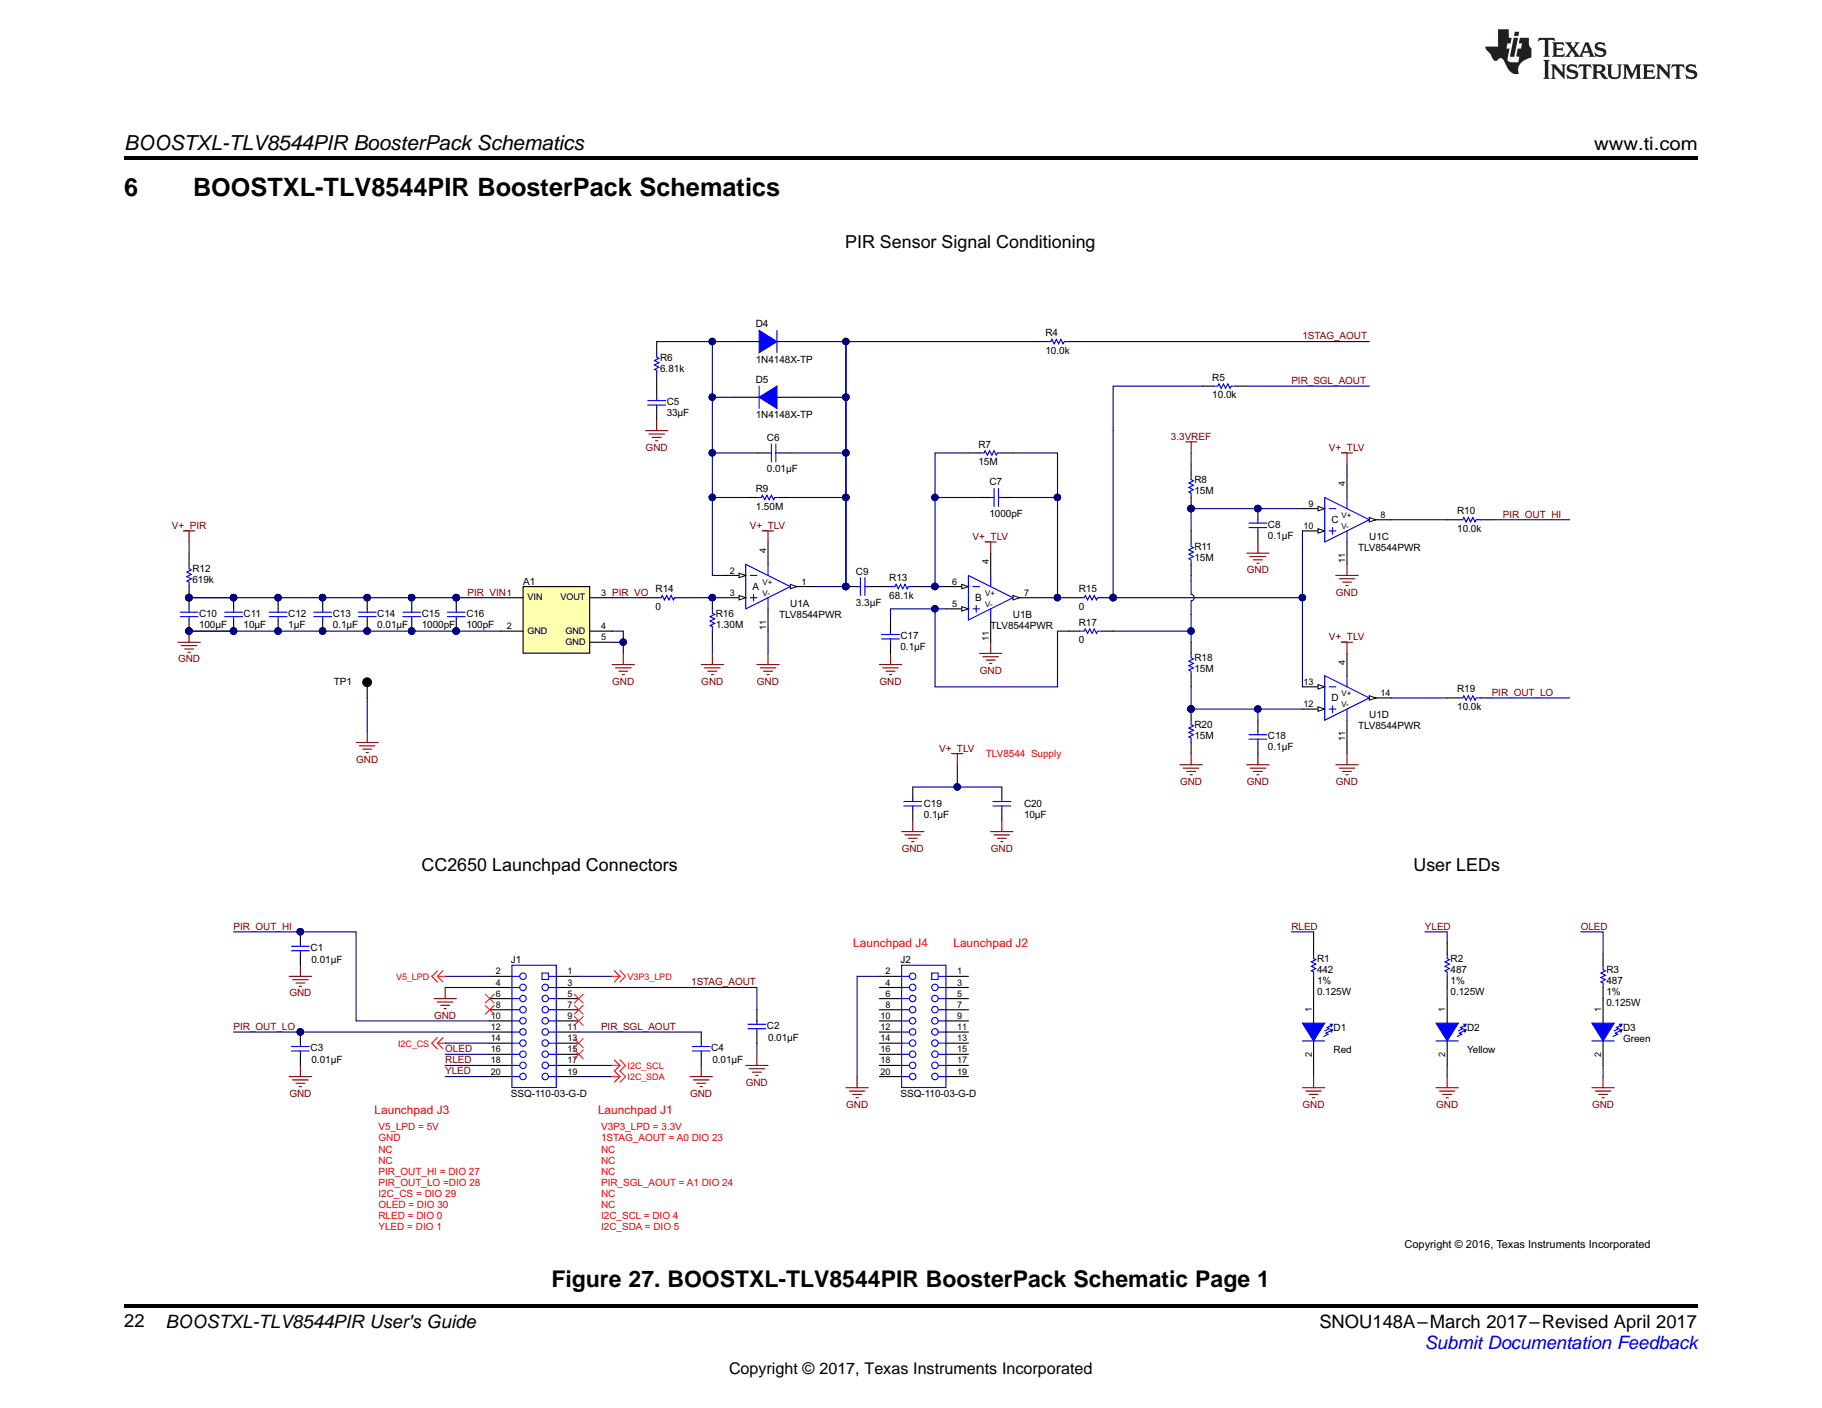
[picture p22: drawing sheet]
<svg xmlns="http://www.w3.org/2000/svg" width="279mm" height="216mm" viewBox="0 0 279 216" stroke-linecap="round" stroke-linejoin="round" font-family="sans-serif">
<defs><g id="words">
<g font-size="3.9">
<text x="19" y="30">6</text>
<text x="29.6" y="30">BOOSTXL-TLV8544PIR BoosterPack Schematics</text>
</g>
<text font-size="3.5" x="84.6" y="197.3">Figure 27. BOOSTXL-TLV8544PIR BoosterPack Schematic Page 1</text>
<text font-size="3.2" x="19" y="23">BOOSTXL-TLV8544PIR BoosterPack Schematics</text>
<g font-size="2.8">
<text x="244.5" y="23">www.ti.com</text>
<text x="19" y="203.5">22</text>
<text x="25.4" y="203.6">BOOSTXL-TLV8544PIR User's Guide</text>
<text x="202.3" y="203.6">SNOU148A–March 2017–Revised April 2017</text>
</g>
<text font-size="2.8" fill="#00f" x="218.5" y="206.9">Submit Documentation Feedback</text>
<g font-size="2.7">
<text x="129.6" y="38">PIR Sensor Signal Conditioning</text>
<text x="64.6" y="133.6">CC2650 Launchpad Connectors</text>
<text x="216.7" y="133.6">User LEDs</text>
</g>
<text font-size="2.5" x="111.8" y="210.7">Copyright © 2017, Texas Instruments Incorporated</text>
<g font-size="1.8" fill="#f00">
<text x="130.9" y="145.2">Launchpad J4</text>
<text x="146.2" y="145.2">Launchpad J2</text>
<text x="57.4" y="170.9">Launchpad J3</text>
<text x="91.7" y="170.9">Launchpad J1</text>
</g>
<text font-size="1.7" x="215.4" y="191.3">Copyright © 2016, Texas Instruments Incorporated</text>
<g font-size="1.5">
<text x="115.9" y="50.2">D4</text>
<text x="160.3" y="51.6">R4</text>
<text x="101.2" y="57">6.81k</text>
<text x="101.2" y="55.3">R6</text>
<text x="115.9" y="58.7">D5</text>
<text x="115.9" y="55.6">1N4148X-TP</text>
<text x="160.3" y="54.3">10.0k</text>
<text x="185.9" y="58.4">R5</text>
<text x="102.2" y="63.8">33µF</text>
<text x="102.2" y="62.1">C5</text>
<text x="115.9" y="64.2">1N4148X-TP</text>
<text x="185.9" y="61.1">10.0k</text>
<text x="117.6" y="67.6">C6</text>
<text x="150" y="68.6">R7</text>
<text x="150" y="71.3">15M</text>
<text x="115.9" y="75.5">R9</text>
<text x="117.6" y="72.4">0.01µF</text>
<text x="151.7" y="74.4">C7</text>
<text x="183.2" y="75.8">15M</text>
<text x="183.2" y="74.1">R8</text>
<text x="115.9" y="78.2">1.50M</text>
<text x="151.7" y="79.2">1000pF</text>
<text x="194.4" y="82.6">0.1µF</text>
<text x="194.4" y="80.9">C8</text>
<text x="204.2" y="80.2">C</text>
<text x="210" y="82.8">U1C</text>
<text x="223.5" y="81.6">10.0k</text>
<text x="223.5" y="78.9">R10</text>
<text x="29.5" y="89.5">619k</text>
<text x="29.5" y="87.8">R12</text>
<text x="80.2" y="89.6">A1</text>
<text x="131.3" y="88.1">C9</text>
<text x="136.4" y="89.1">R13</text>
<text x="183.2" y="86">15M</text>
<text x="183.2" y="84.3">R11</text>
<text x="208.3" y="84.5">TLV8544PWR</text>
<text x="30.5" y="94.6">C10</text>
<text x="37.3" y="94.6">C11</text>
<text x="44.2" y="94.6">C12</text>
<text x="51" y="94.6">C13</text>
<text x="57.9" y="94.6">C14</text>
<text x="64.7" y="94.6">C15</text>
<text x="71.5" y="94.6">C16</text>
<text x="100.5" y="93.5">0</text>
<text x="100.5" y="90.8">R14</text>
<text x="109.8" y="94.6">R16</text>
<text x="115.4" y="90.5">A</text>
<text x="119.5" y="94.8">TLV8544PWR</text>
<text x="121.2" y="93">U1A</text>
<text x="131.3" y="92.9">3.3µF</text>
<text x="136.4" y="91.8">68.1k</text>
<text x="149.5" y="92.2">B</text>
<text x="155.3" y="94.8">U1B</text>
<text x="165.4" y="95.9">R17</text>
<text x="165.4" y="93.5">0</text>
<text x="165.4" y="90.8">R15</text>
<text x="30.5" y="96.3">100µF</text>
<text x="37.3" y="96.3">10µF</text>
<text x="44.2" y="96.3">1µF</text>
<text x="51" y="96.3">0.1µF</text>
<text x="57.9" y="96.3">0.01µF</text>
<text x="64.7" y="96.3">1000pF</text>
<text x="71.5" y="96.3">100pF</text>
<text x="109.8" y="96.3">1.30M</text>
<text x="138.1" y="99.7">0.1µF</text>
<text x="138.1" y="98">C17</text>
<text x="151.9" y="96.5">TLV8544PWR</text>
<text x="165.4" y="98.7">0</text>
<text x="183.2" y="101.4">R18</text>
<text x="51.2" y="105">TP1</text>
<text x="183.2" y="103.1">15M</text>
<text x="204.2" y="107.5">D</text>
<text x="223.5" y="106.2">R19</text>
<text x="183.2" y="113.4">15M</text>
<text x="183.2" y="111.7">R20</text>
<text x="194.4" y="113.4">C18</text>
<text x="208.3" y="111.8">TLV8544PWR</text>
<text x="210" y="110.1">U1D</text>
<text x="223.5" y="108.9">10.0k</text>
<text x="194.4" y="115.1">0.1µF</text>
<text x="141.7" y="125.5">0.1µF</text>
<text x="141.7" y="123.8">C19</text>
<text x="157" y="125.5">10µF</text>
<text x="157" y="123.8">C20</text>
<text x="47.6" y="145.8">C1</text>
<text x="47.8" y="147.7">0.01µF</text>
<text x="78.3" y="147.7">J1</text>
<text x="138.1" y="147.7">J2</text>
<text x="202" y="147.5">R1</text>
<text x="202" y="149.2">442</text>
<text x="222.4" y="147.5">R2</text>
<text x="222.4" y="149.2">487</text>
<text x="246.3" y="149.2">R3</text>
<text x="202" y="150.9">1%</text>
<text x="202" y="152.6">0.125W</text>
<text x="222.4" y="150.9">1%</text>
<text x="222.4" y="152.6">0.125W</text>
<text x="246.3" y="150.9">487</text>
<text x="246.3" y="152.6">1%</text>
<text x="246.3" y="154.3">0.125W</text>
<text x="47.6" y="161.2">C3</text>
<text x="109.1" y="161.2">C4</text>
<text x="117.6" y="157.7">C2</text>
<text x="117.8" y="159.6">0.01µF</text>
<text x="204.5" y="158.1">D1</text>
<text x="204.5" y="161.5">Red</text>
<text x="225" y="161.5">Yellow</text>
<text x="225" y="158.1">D2</text>
<text x="248.9" y="159.8">Green</text>
<text x="248.9" y="158.1">D3</text>
<text x="47.8" y="163">0.01µF</text>
<text x="109.2" y="163">0.01µF</text>
<text x="78.3" y="168.2">SSQ-110-03-G-D</text>
<text x="138.1" y="168.2">SSQ-110-03-G-D</text>
</g>
<g font-size="1.5" fill="#800000">
<text x="199.7" y="52">1STAG_AOUT</text>
<text x="198" y="58.9">PIR_SGL_AOUT</text>
<text x="99" y="69.1">GND</text>
<text x="179.6" y="67.4">3.3VREF</text>
<text x="203.8" y="69.1">V+_TLV</text>
<text x="26.4" y="81.1">V+_PIR</text>
<text x="115" y="81.1">V+_TLV</text>
<text x="149.1" y="82.8">V+_TLV</text>
<text x="230.5" y="79.4">PIR_OUT_HI</text>
<text x="191.2" y="87.9">GND</text>
<text x="71.7" y="91.3">PIR_VIN1</text>
<text x="204.9" y="91.3">GND</text>
<text x="27.3" y="101.6">GND</text>
<text x="203.8" y="98.2">V+_TLV</text>
<text x="93.9" y="105">GND</text>
<text x="107.5" y="105">GND</text>
<text x="116.1" y="105">GND</text>
<text x="134.9" y="105">GND</text>
<text x="150.2" y="103.3">GND</text>
<text x="228.7" y="106.7">PIR_OUT_LO</text>
<text x="54.6" y="116.9">GND</text>
<text x="144" y="115.2">V+_TLV</text>
<text x="181" y="120.4">GND</text>
<text x="191.2" y="120.4">GND</text>
<text x="204.9" y="120.4">GND</text>
<text x="138.3" y="130.6">GND</text>
<text x="151.9" y="130.6">GND</text>
<text x="35.8" y="142.6">PIR_OUT_HI</text>
<text x="198" y="142.6">RLED</text>
<text x="218.5" y="142.6">YLED</text>
<text x="242.4" y="142.6">OLED</text>
<text x="44.4" y="152.8">GND</text>
<text x="106" y="151.1">1STAG_AOUT</text>
<text x="35.8" y="157.9">PIR_OUT_LO</text>
<text x="66.6" y="156.2">GND</text>
<text x="68.3" y="161.3">OLED</text>
<text x="92.2" y="157.9">PIR_SGL_AOUT</text>
<text x="68.3" y="163">RLED</text>
<text x="68.3" y="164.7">YLED</text>
<text x="114.4" y="166.5">GND</text>
<text x="44.4" y="168.2">GND</text>
<text x="105.8" y="168.2">GND</text>
<text x="129.8" y="169.9">GND</text>
<text x="199.7" y="169.9">GND</text>
<text x="220.2" y="169.9">GND</text>
<text x="244.1" y="169.9">GND</text>
</g>
<g font-size="1.5" fill="#f00">
<text x="151.2" y="116.1">TLV8544 Supply</text>
<text x="58" y="173.3">V5_LPD = 5V</text>
<text x="92.2" y="173.3">V3P3_LPD = 3.3V</text>
<text x="58" y="175">GND</text>
<text x="58" y="176.7">NC</text>
<text x="58" y="178.4">NC</text>
<text x="92.2" y="175">1STAG_AOUT = A0 DIO 23</text>
<text x="92.2" y="176.7">NC</text>
<text x="92.2" y="178.4">NC</text>
<text x="58" y="180.1">PIR_OUT_HI = DIO 27</text>
<text x="58" y="181.8">PIR_OUT_LO =DIO 28</text>
<text x="58" y="183.6">I2C_CS = DIO 29</text>
<text x="58" y="185.3">OLED = DIO 30</text>
<text x="92.2" y="180.1">NC</text>
<text x="92.2" y="181.8">PIR_SGL_AOUT = A1 DIO 24</text>
<text x="92.2" y="183.6">NC</text>
<text x="92.2" y="185.3">NC</text>
<text x="58" y="187">RLED = DIO 0</text>
<text x="58" y="188.7">YLED = DIO 1</text>
<text x="92.2" y="187">I2C_SCL = DIO 4</text>
<text x="92.2" y="188.7">I2C_SDA = DIO 5</text>
</g>
<g font-size="1.4">
<text x="200.7" y="77.7">9</text>
<text x="206.3" y="74.6" transform="rotate(-90 206.3 74.6)">4</text>
<text x="199.9" y="81.1">10</text>
<text x="211.7" y="79.4">8</text>
<text x="111.9" y="88">2</text>
<text x="117.5" y="84.8" transform="rotate(-90 117.5 84.8)">4</text>
<text x="122.9" y="89.7">1</text>
<text x="146" y="89.7">6</text>
<text x="151.6" y="86.5" transform="rotate(-90 151.6 86.5)">4</text>
<text x="206.3" y="86.4" transform="rotate(-90 206.3 86.4)">11</text>
<text x="80.9" y="92">VIN</text>
<text x="85.9" y="92">VOUT</text>
<text x="92.2" y="91.4">3 PIR_VO</text>
<text x="111.9" y="91.4">3</text>
<text x="146" y="93.1">5</text>
<text x="157" y="91.4">7</text>
<text x="77.7" y="96.5">2</text>
<text x="80.9" y="97.2">GND</text>
<text x="86.7" y="97.2">GND</text>
<text x="86.7" y="98.9">GND</text>
<text x="92.2" y="96.5">4</text>
<text x="92.2" y="98.2">5</text>
<text x="117.5" y="96.6" transform="rotate(-90 117.5 96.6)">11</text>
<text x="151.6" y="98.3" transform="rotate(-90 151.6 98.3)">11</text>
<text x="206.3" y="101.9" transform="rotate(-90 206.3 101.9)">4</text>
<text x="199.9" y="105">13</text>
<text x="211.7" y="106.7">14</text>
<text x="199.9" y="108.4">12</text>
<text x="206.3" y="113.7" transform="rotate(-90 206.3 113.7)">11</text>
<text x="76" y="149.4">2</text>
<text x="87" y="149.4">1</text>
<text x="135.8" y="149.4">2</text>
<text x="146.8" y="149.4">1</text>
<text x="76" y="152.8">6</text>
<text x="76" y="151.1">4</text>
<text x="76" y="154.5">8</text>
<text x="87" y="151.1">3</text>
<text x="87" y="152.8">5</text>
<text x="87" y="154.5">7</text>
<text x="135.8" y="152.8">6</text>
<text x="135.8" y="151.1">4</text>
<text x="135.8" y="154.5">8</text>
<text x="146.8" y="151.1">3</text>
<text x="146.8" y="152.8">5</text>
<text x="146.8" y="154.5">7</text>
<text x="201.2" y="155.2" transform="rotate(-90 201.2 155.2)">1</text>
<text x="221.6" y="155.2" transform="rotate(-90 221.6 155.2)">1</text>
<text x="245.5" y="155.2" transform="rotate(-90 245.5 155.2)">1</text>
<text x="75.3" y="156.2">10</text>
<text x="75.3" y="157.9">12</text>
<text x="75.3" y="159.7">14</text>
<text x="75.3" y="161.4">16</text>
<text x="87" y="156.2">9</text>
<text x="87" y="157.9">11</text>
<text x="87" y="159.7">13</text>
<text x="87" y="161.4">15</text>
<text x="135" y="156.2">10</text>
<text x="135" y="157.9">12</text>
<text x="135" y="159.7">14</text>
<text x="135" y="161.4">16</text>
<text x="146.8" y="156.2">9</text>
<text x="146.8" y="157.9">11</text>
<text x="146.8" y="159.7">13</text>
<text x="146.8" y="161.4">15</text>
<text x="75.3" y="163.1">18</text>
<text x="75.3" y="164.8">20</text>
<text x="87" y="163.1">17</text>
<text x="87" y="164.8">19</text>
<text x="135" y="163.1">18</text>
<text x="135" y="164.8">20</text>
<text x="146.8" y="163.1">17</text>
<text x="146.8" y="164.8">19</text>
<text x="201.2" y="162.1" transform="rotate(-90 201.2 162.1)">2</text>
<text x="221.6" y="162.1" transform="rotate(-90 221.6 162.1)">2</text>
<text x="245.5" y="162.1" transform="rotate(-90 245.5 162.1)">2</text>
</g>
<g font-size="1.4" fill="#f00">
<text x="60.8" y="150.3">V5_LPD</text>
<text x="96.2" y="150.3">V3P3_LPD</text>
<text x="61.1" y="160.5">I2C_CS</text>
<text x="96.2" y="165.6">I2C_SDA</text>
<text x="96.2" y="163.9">I2C_SCL</text>
</g>
<g font-size="1.2">
<text x="205.7" y="79.4">V+</text>
<text x="205.7" y="81.2">V-</text>
<text x="116.9" y="89.7">V+</text>
<text x="116.9" y="91.4">V-</text>
<text x="151.1" y="91.4">V+</text>
<text x="151.1" y="93.1">V-</text>
<text x="205.7" y="106.8">V+</text>
<text x="205.7" y="108.5">V-</text>
</g>
</g></defs>
<path d="M19 200h241.3v.6h-241.3z" fill="#000"/>
<path d="M201.4 153.1v3.8M201.4 159.6v3.8" fill="none" stroke="#000" stroke-width=".17"/>
<path d="M199.7 156.9h3.4l-1.7 2.7z" fill="#00f"/>
<path d="M199.7 156.9h3.4l-1.7 2.7zM199.7 159.6h3.4M204 158.1l-.7 .3 .4 .2-.7 .3M204.2 157.2l-.7 .4 .3 .1-.7 .4" fill="none" stroke="#00f" stroke-width=".17"/>
<path d="M204 157.9h.3l-.1 .4z" fill="#00f"/>
<path d="M204 157.9h.3l-.1 .4z" fill="none" stroke="#00f" stroke-width=".17"/>
<path d="M204 157.1h.3l-.1 .3z" fill="#00f"/>
<path d="M204 157.1h.3l-.1 .3z" fill="none" stroke="#00f" stroke-width=".17"/>
<path d="M199.7 166.8h3.4M200.2 167.3h2.4M200.8 167.8h1.3M201.3 168.3h.3M201.4 165.1v1.7M220.2 166.8h3.4M220.7 167.3h2.4M221.2 167.8h1.4M221.8 168.3h.3M221.9 165.1v1.7" fill="none" stroke="#800000" stroke-width=".17"/>
<path d="M198 142.9h3.4v1.7M201.4 151.4v1.7M218.5 142.9h3.4v1.7M221.9 151.4v1.7M201.4 163.4v1.7M221.9 163.4v1.7" fill="none" stroke="#000080" stroke-width=".17"/>
<path d="M221.9 153.1v3.8M221.9 159.6v3.8" fill="none" stroke="#000" stroke-width=".17"/>
<path d="M220.2 156.9h3.4l-1.7 2.7z" fill="#00f"/>
<path d="M220.2 156.9h3.4l-1.7 2.7zM220.2 159.6h3.4M224.5 158.1l-.7 .3 .3 .2-.6 .3M224.7 157.2l-.7 .4 .3 .1-.7 .4" fill="none" stroke="#00f" stroke-width=".17"/>
<path d="M224.5 157.9h.3l-.1 .4z" fill="#00f"/>
<path d="M224.5 157.9h.3l-.1 .4z" fill="none" stroke="#00f" stroke-width=".17"/>
<path d="M224.5 157.1h.3l-.1 .3z" fill="#00f"/>
<path d="M201.4 146.3v.7l.4 .2-.7 .3 .7 .3-.7 .4 .7 .3-.7 .4 .3 .1v.7M221.9 146.3v.7l.4 .2-.7 .3 .7 .3-.7 .4 .7 .3-.7 .4 .3 .1v.7M224.5 157.1h.3l-.1 .3zM245.8 148v.7l.4 .2-.7 .3 .7 .3-.7 .4 .7 .3-.7 .4 .3 .1v.7" fill="none" stroke="#00f" stroke-width=".17"/>
<path d="M201.4 144.6v1.7M201.4 149.7v1.7M221.9 144.6v1.7M221.9 149.7v1.7M245.8 146.3v1.7M245.8 151.4v5.5M245.8 159.6v3.8" fill="none" stroke="#000" stroke-width=".17"/>
<path d="M242.4 142.9h3.4v3.4M245.8 163.4v1.7" fill="none" stroke="#000080" stroke-width=".17"/>
<path d="M244.1 166.8h3.4M244.6 167.3h2.4M245.1 167.8h1.4M245.7 168.3h.3M245.8 165.1v1.7" fill="none" stroke="#800000" stroke-width=".17"/>
<path d="M244.1 156.9h3.4l-1.7 2.7z" fill="#00f"/>
<path d="M244.1 156.9h3.4l-1.7 2.7zM244.1 159.6h3.4M248.4 158.1l-.7 .3 .3 .2-.6 .3M248.6 157.2l-.7 .4 .3 .1-.7 .4" fill="none" stroke="#00f" stroke-width=".17"/>
<path d="M248.4 157.9h.3l-.1 .4z" fill="#00f"/>
<path d="M248.4 157.9h.3l-.1 .4z" fill="none" stroke="#00f" stroke-width=".17"/>
<path d="M248.4 157.1h.3l-.1 .3z" fill="#00f"/>
<path d="M248.4 157.1h.3l-.1 .3z" fill="none" stroke="#00f" stroke-width=".17"/>
<path d="M112.7 60.9h10.2" fill="none" stroke="#000" stroke-width=".17"/>
<path d="M116.4 60.9l2.7-1.7v3.4z" fill="#00f"/>
<path d="M116.4 59.2v3.4M116.4 60.9l2.7-1.7v3.4z" fill="none" stroke="#00f" stroke-width=".17"/>
<path d="M80.2 89.9h10.2v10.3h-10.2z" fill="#ffffb0"/>
<path d="M112.7 52.4h10.2M114.4 76.3h1.7M119.5 76.3h1.7M76.8 91.7h3.4M76.8 96.8h3.4M80.2 89.9h10.2v10.3h-10.2zM90.5 91.7h3.4M90.5 96.8h3.4M90.5 98.5h3.4" fill="none" stroke="#000" stroke-width=".17"/>
<g fill="none" stroke="#800000" stroke-width=".17">
<path d="M151.9 98.5v1.7M204.9 88.2h3.4M205.4 88.8h2.4M205.9 89.3h1.3M206.4 89.8h.3M206.6 86.5v1.7M116.1 101.9h3.4M116.6 102.4h2.4M117.1 102.9h1.4M117.6 103.4h.3M117.8 100.2v1.7M150.2 100.2h3.4"/>
<path d="M150.7 100.7h2.4M151.2 101.2h1.4M151.8 101.7h.3M204.9 117.3h3.4M205.4 117.8h2.4M205.9 118.3h1.3M206.4 118.8h.3M206.6 115.6v1.7"/>
</g>
<path d="M116.1 76.3h.7l.1-.4 .4 .7 .3-.7 .3 .7 .4-.7 .3 .7 .2-.3h.7" fill="none" stroke="#00f" stroke-width=".17"/>
<path d="M116.4 50.7l2.7 1.7-2.7 1.7z" fill="#00f"/>
<path d="M116.4 50.7l2.7 1.7-2.7 1.7zM119.1 50.7v3.4" fill="none" stroke="#00f" stroke-width=".17"/>
<path d="M112.7 52.4h-3.5v35.8h1.7" fill="none" stroke="#000080" stroke-width=".17"/>
<circle cx="109.2" cy="76.3" r=".5" fill="#000080"/>
<circle cx="109.2" cy="76.3" r=".5" fill="none" stroke="#000080" stroke-width=".15"/>
<circle cx="109.2" cy="69.4" r=".5" fill="#000080"/>
<circle cx="109.2" cy="69.4" r=".5" fill="none" stroke="#000080" stroke-width=".15"/>
<circle cx="109.2" cy="60.9" r=".5" fill="#000080"/>
<circle cx="109.2" cy="60.9" r=".5" fill="none" stroke="#000080" stroke-width=".15"/>
<circle cx="109.2" cy="52.4" r=".5" fill="#000080"/>
<circle cx="109.2" cy="52.4" r=".5" fill="none" stroke="#000080" stroke-width=".15"/>
<path d="M109.2 60.9h3.5" fill="none" stroke="#000080" stroke-width=".17"/>
<circle cx="109.2" cy="60.9" r=".5" fill="#000080"/>
<circle cx="109.2" cy="60.9" r=".5" fill="none" stroke="#000080" stroke-width=".15"/>
<path d="M109.2 69.5h6.9" fill="none" stroke="#000080" stroke-width=".17"/>
<circle cx="109.2" cy="69.4" r=".5" fill="#000080"/>
<circle cx="109.2" cy="69.4" r=".5" fill="none" stroke="#000080" stroke-width=".15"/>
<path d="M109.2 76.3h5.2" fill="none" stroke="#000080" stroke-width=".17"/>
<circle cx="109.2" cy="76.3" r=".5" fill="#000080"/>
<circle cx="109.2" cy="76.3" r=".5" fill="none" stroke="#000080" stroke-width=".15"/>
<path d="M109.2 91.7v1.7" fill="none" stroke="#000" stroke-width=".17"/>
<circle cx="109.2" cy="91.6" r=".5" fill="#000080"/>
<circle cx="109.2" cy="91.6" r=".5" fill="none" stroke="#000080" stroke-width=".15"/>
<path d="M109.2 96.8v1.7" fill="none" stroke="#000" stroke-width=".17"/>
<path d="M109.2 93.4v.6l.4 .2-.7 .4 .7 .3-.7 .3 .7 .4-.7 .3 .3 .2v.7" fill="none" stroke="#00f" stroke-width=".17"/>
<circle cx="109.2" cy="91.6" r=".5" fill="#000080"/>
<circle cx="109.2" cy="91.6" r=".5" fill="none" stroke="#000080" stroke-width=".15"/>
<path d="M122.9 52.4h6.8v37.5h-5.1" fill="none" stroke="#000080" stroke-width=".17"/>
<circle cx="129.7" cy="89.9" r=".5" fill="#000080"/>
<circle cx="129.7" cy="89.9" r=".5" fill="none" stroke="#000080" stroke-width=".15"/>
<circle cx="129.7" cy="76.3" r=".5" fill="#000080"/>
<circle cx="129.7" cy="76.3" r=".5" fill="none" stroke="#000080" stroke-width=".15"/>
<circle cx="129.7" cy="69.4" r=".5" fill="#000080"/>
<circle cx="129.7" cy="69.4" r=".5" fill="none" stroke="#000080" stroke-width=".15"/>
<circle cx="129.7" cy="60.9" r=".5" fill="#000080"/>
<circle cx="129.7" cy="60.9" r=".5" fill="none" stroke="#000080" stroke-width=".15"/>
<circle cx="129.7" cy="52.4" r=".5" fill="#000080"/>
<circle cx="129.7" cy="52.4" r=".5" fill="none" stroke="#000080" stroke-width=".15"/>
<path d="M122.9 60.9h6.8" fill="none" stroke="#000080" stroke-width=".17"/>
<circle cx="129.7" cy="60.9" r=".5" fill="#000080"/>
<circle cx="129.7" cy="60.9" r=".5" fill="none" stroke="#000080" stroke-width=".15"/>
<path d="M121.2 69.5h8.5" fill="none" stroke="#000080" stroke-width=".17"/>
<circle cx="129.7" cy="69.4" r=".5" fill="#000080"/>
<circle cx="129.7" cy="69.4" r=".5" fill="none" stroke="#000080" stroke-width=".15"/>
<path d="M121.2 76.3h8.5" fill="none" stroke="#000080" stroke-width=".17"/>
<circle cx="129.7" cy="76.3" r=".5" fill="#000080"/>
<circle cx="129.7" cy="76.3" r=".5" fill="none" stroke="#000080" stroke-width=".15"/>
<path d="M93.9 101.9h3.4M94.4 102.4h2.4M94.9 102.9h1.4M95.4 103.4h.4M95.6 100.2v1.7M107.5 101.9h3.4M108 102.4h2.4M108.6 102.9h1.3M109.1 103.4h.3M109.2 100.2v1.7" fill="none" stroke="#800000" stroke-width=".17"/>
<path d="M117.8 96.8v3.4" fill="none" stroke="#000080" stroke-width=".17"/>
<path d="M35.8 91.7v1.7" fill="none" stroke="#000" stroke-width=".17"/>
<circle cx="35.8" cy="91.6" r=".5" fill="#000080"/>
<circle cx="35.8" cy="91.6" r=".5" fill="none" stroke="#000080" stroke-width=".15"/>
<path d="M35.8 95.1v1.7" fill="none" stroke="#000" stroke-width=".17"/>
<circle cx="35.8" cy="96.8" r=".5" fill="#000080"/>
<circle cx="35.8" cy="96.8" r=".5" fill="none" stroke="#000080" stroke-width=".15"/>
<path d="M34.5 93.9h2.7M34.5 94.6h2.7M35.8 93.4v.5M35.8 94.6v.5" fill="none" stroke="#00f" stroke-width=".17"/>
<circle cx="35.8" cy="91.6" r=".5" fill="#000080"/>
<circle cx="35.8" cy="91.6" r=".5" fill="none" stroke="#000080" stroke-width=".15"/>
<circle cx="35.8" cy="96.8" r=".5" fill="#000080"/>
<circle cx="35.8" cy="96.8" r=".5" fill="none" stroke="#000080" stroke-width=".15"/>
<path d="M129.7 89.9h1.7M133.1 89.9h1.7" fill="none" stroke="#000" stroke-width=".17"/>
<circle cx="129.7" cy="89.9" r=".5" fill="#000080"/>
<circle cx="129.7" cy="89.9" r=".5" fill="none" stroke="#000080" stroke-width=".15"/>
<path d="M131.4 89.9h.5M131.9 88.6v2.7M132.6 88.6v2.7M132.6 89.9h.5" fill="none" stroke="#00f" stroke-width=".17"/>
<circle cx="129.7" cy="89.9" r=".5" fill="#000080"/>
<circle cx="129.7" cy="89.9" r=".5" fill="none" stroke="#000080" stroke-width=".15"/>
<path d="M148.5 69.5h1.7M153.6 69.5h1.7M134.8 89.9h1.8M140 89.9h1.7" fill="none" stroke="#000" stroke-width=".17"/>
<path d="M150.2 69.5h.7l.2-.4 .3 .7 .4-.7 .3 .7 .3-.7 .4 .7 .1-.3h.7M136.6 89.9h.6l.2-.3 .4 .7 .3-.7 .3 .7 .4-.7 .3 .7 .2-.4h.7" fill="none" stroke="#00f" stroke-width=".17"/>
<path d="M143.4 76.3v13.6" fill="none" stroke="#000080" stroke-width=".17"/>
<circle cx="143.4" cy="89.9" r=".5" fill="#000080"/>
<circle cx="143.4" cy="89.9" r=".5" fill="none" stroke="#000080" stroke-width=".15"/>
<circle cx="143.4" cy="76.3" r=".5" fill="#000080"/>
<circle cx="143.4" cy="76.3" r=".5" fill="none" stroke="#000080" stroke-width=".15"/>
<path d="M155.3 76.3h6.9v15.4h-3.4" fill="none" stroke="#000080" stroke-width=".17"/>
<circle cx="162.1" cy="76.3" r=".5" fill="#000080"/>
<circle cx="162.1" cy="76.3" r=".5" fill="none" stroke="#000080" stroke-width=".15"/>
<circle cx="162.1" cy="91.6" r=".5" fill="#000080"/>
<circle cx="162.1" cy="91.6" r=".5" fill="none" stroke="#000080" stroke-width=".15"/>
<path d="M155.3 69.5h6.9v6.8" fill="none" stroke="#000080" stroke-width=".17"/>
<circle cx="162.1" cy="76.3" r=".5" fill="#000080"/>
<circle cx="162.1" cy="76.3" r=".5" fill="none" stroke="#000080" stroke-width=".15"/>
<path d="M141.7 89.9h1.7" fill="none" stroke="#000080" stroke-width=".17"/>
<circle cx="143.4" cy="89.9" r=".5" fill="#000080"/>
<circle cx="143.4" cy="89.9" r=".5" fill="none" stroke="#000080" stroke-width=".15"/>
<path d="M143.4 89.9h1.7" fill="none" stroke="#000080" stroke-width=".17"/>
<circle cx="143.4" cy="89.9" r=".5" fill="#000080"/>
<circle cx="143.4" cy="89.9" r=".5" fill="none" stroke="#000080" stroke-width=".15"/>
<path d="M148.5 69.5h-5.1v6.8h6.8" fill="none" stroke="#000080" stroke-width=".17"/>
<circle cx="143.4" cy="76.3" r=".5" fill="#000080"/>
<circle cx="143.4" cy="76.3" r=".5" fill="none" stroke="#000080" stroke-width=".15"/>
<path d="M182.7 71.2v1.7M182.7 76.3v1.7" fill="none" stroke="#000" stroke-width=".17"/>
<circle cx="182.6" cy="78" r=".5" fill="#000080"/>
<circle cx="182.6" cy="78" r=".5" fill="none" stroke="#000080" stroke-width=".15"/>
<path d="M182.7 72.9v.7l.3 .1-.7 .4 .7 .3-.7 .3 .7 .4-.7 .3 .4 .2v.7" fill="none" stroke="#00f" stroke-width=".17"/>
<circle cx="182.6" cy="78" r=".5" fill="#000080"/>
<circle cx="182.6" cy="78" r=".5" fill="none" stroke="#000080" stroke-width=".15"/>
<path d="M182.7 81.4v1.7M182.7 86.5v1.7M182.7 98.5v1.7M182.7 103.6v1.7M182.7 108.7v1.7" fill="none" stroke="#000" stroke-width=".17"/>
<path d="M182.7 83.1v.7l.3 .2-.7 .3 .7 .4-.7 .3 .7 .3-.7 .4 .4 .1v.7M182.7 100.2v.7l.3 .1-.7 .4 .7 .3-.7 .4 .7 .3-.7 .4 .4 .1v.7" fill="none" stroke="#00f" stroke-width=".17"/>
<circle cx="182.6" cy="108.7" r=".5" fill="#000080"/>
<circle cx="182.6" cy="108.7" r=".5" fill="none" stroke="#000080" stroke-width=".15"/>
<path d="M182.7 113.9v1.7" fill="none" stroke="#000" stroke-width=".17"/>
<path d="M182.7 110.4v.7l.3 .2-.7 .3 .7 .4-.7 .3 .7 .4-.7 .3 .4 .2v.7" fill="none" stroke="#00f" stroke-width=".17"/>
<circle cx="182.6" cy="108.7" r=".5" fill="#000080"/>
<circle cx="182.6" cy="108.7" r=".5" fill="none" stroke="#000080" stroke-width=".15"/>
<path d="M199.7 81.4v23.9" fill="none" stroke="#000080" stroke-width=".17"/>
<circle cx="199.7" cy="91.6" r=".5" fill="#000080"/>
<circle cx="199.7" cy="91.6" r=".5" fill="none" stroke="#000080" stroke-width=".15"/>
<path d="M182.7 78h17" fill="none" stroke="#000080" stroke-width=".17"/>
<circle cx="192.9" cy="78" r=".5" fill="#000080"/>
<circle cx="192.9" cy="78" r=".5" fill="none" stroke="#000080" stroke-width=".15"/>
<circle cx="182.6" cy="78" r=".5" fill="#000080"/>
<circle cx="182.6" cy="78" r=".5" fill="none" stroke="#000080" stroke-width=".15"/>
<path d="M182.7 78v3.4" fill="none" stroke="#000080" stroke-width=".17"/>
<circle cx="182.6" cy="78" r=".5" fill="#000080"/>
<circle cx="182.6" cy="78" r=".5" fill="none" stroke="#000080" stroke-width=".15"/>
<path d="M182.7 105.3v3.4" fill="none" stroke="#000080" stroke-width=".17"/>
<circle cx="182.6" cy="108.7" r=".5" fill="#000080"/>
<circle cx="182.6" cy="108.7" r=".5" fill="none" stroke="#000080" stroke-width=".15"/>
<path d="M145.1 93.4h-1.7v11.9h18.8v-8.5h1.7" fill="none" stroke="#000080" stroke-width=".17"/>
<circle cx="143.4" cy="93.3" r=".5" fill="#000080"/>
<circle cx="143.4" cy="93.3" r=".5" fill="none" stroke="#000080" stroke-width=".15"/>
<path d="M99 66h3.4M99.5 66.6h2.4M100 67.1h1.4M100.5 67.6h.4M100.7 64.3v1.7M191.2 117.3h3.4M191.7 117.8h2.4M192.2 118.3h1.4M192.7 118.8h.4M192.9 115.6v1.7" fill="none" stroke="#800000" stroke-width=".17"/>
<path d="M100.7 52.4v1.7M100.7 57.5v1.7" fill="none" stroke="#000" stroke-width=".17"/>
<path d="M100.7 54.1v.7l.3 .1-.6 .4 .6 .3-.6 .4 .6 .3-.6 .3 .3 .2v.7" fill="none" stroke="#00f" stroke-width=".17"/>
<path d="M100.7 52.4h8.5" fill="none" stroke="#000080" stroke-width=".17"/>
<circle cx="109.2" cy="52.4" r=".5" fill="#000080"/>
<circle cx="109.2" cy="52.4" r=".5" fill="none" stroke="#000080" stroke-width=".15"/>
<path d="M213.4 79.7h8.5M29 91.7h41M213.4 107h8.5" fill="none" stroke="#000080" stroke-width=".17"/>
<circle cx="29" cy="91.6" r=".5" fill="#000080"/>
<circle cx="29" cy="91.6" r=".5" fill="none" stroke="#000080" stroke-width=".15"/>
<circle cx="35.8" cy="91.6" r=".5" fill="#000080"/>
<circle cx="35.8" cy="91.6" r=".5" fill="none" stroke="#000080" stroke-width=".15"/>
<circle cx="42.6" cy="91.6" r=".5" fill="#000080"/>
<circle cx="42.6" cy="91.6" r=".5" fill="none" stroke="#000080" stroke-width=".15"/>
<circle cx="49.5" cy="91.6" r=".5" fill="#000080"/>
<circle cx="49.5" cy="91.6" r=".5" fill="none" stroke="#000080" stroke-width=".15"/>
<circle cx="56.3" cy="91.6" r=".5" fill="#000080"/>
<circle cx="56.3" cy="91.6" r=".5" fill="none" stroke="#000080" stroke-width=".15"/>
<circle cx="63.1" cy="91.6" r=".5" fill="#000080"/>
<circle cx="63.1" cy="91.6" r=".5" fill="none" stroke="#000080" stroke-width=".15"/>
<circle cx="70" cy="91.6" r=".5" fill="#000080"/>
<circle cx="70" cy="91.6" r=".5" fill="none" stroke="#000080" stroke-width=".15"/>
<path d="M27.3 98.5h3.4M27.8 99h2.4M28.3 99.5h1.4M29 96.8v1.7M28.8 100h.4" fill="none" stroke="#800000" stroke-width=".17"/>
<circle cx="29" cy="96.8" r=".5" fill="#000080"/>
<circle cx="29" cy="96.8" r=".5" fill="none" stroke="#000080" stroke-width=".15"/>
<path d="M95.6 96.8v3.4" fill="none" stroke="#000080" stroke-width=".17"/>
<circle cx="95.6" cy="98.5" r=".5" fill="#000080"/>
<circle cx="95.6" cy="98.5" r=".5" fill="none" stroke="#000080" stroke-width=".15"/>
<path d="M93.9 96.8h1.7M93.9 98.5h1.7" fill="none" stroke="#000080" stroke-width=".17"/>
<circle cx="95.6" cy="98.5" r=".5" fill="#000080"/>
<circle cx="95.6" cy="98.5" r=".5" fill="none" stroke="#000080" stroke-width=".15"/>
<path d="M109.2 98.5v1.7M143.4 93.4h-6.8v1.7" fill="none" stroke="#000080" stroke-width=".17"/>
<path d="M134.8 101.9h3.5M135.4 102.4h2.4M135.9 102.9h1.3M136.4 103.4h.3M136.6 100.2v1.7" fill="none" stroke="#800000" stroke-width=".17"/>
<circle cx="143.4" cy="93.3" r=".5" fill="#000080"/>
<circle cx="143.4" cy="93.3" r=".5" fill="none" stroke="#000080" stroke-width=".15"/>
<path d="M49.5 91.7v1.7" fill="none" stroke="#000" stroke-width=".17"/>
<circle cx="49.5" cy="91.6" r=".5" fill="#000080"/>
<circle cx="49.5" cy="91.6" r=".5" fill="none" stroke="#000080" stroke-width=".15"/>
<path d="M49.5 95.1v1.7" fill="none" stroke="#000" stroke-width=".17"/>
<circle cx="49.5" cy="96.8" r=".5" fill="#000080"/>
<circle cx="49.5" cy="96.8" r=".5" fill="none" stroke="#000080" stroke-width=".15"/>
<path d="M48.1 93.9h2.7M48.1 94.6h2.7M49.5 93.4v.5M49.5 94.6v.5" fill="none" stroke="#00f" stroke-width=".17"/>
<circle cx="49.5" cy="91.6" r=".5" fill="#000080"/>
<circle cx="49.5" cy="91.6" r=".5" fill="none" stroke="#000080" stroke-width=".15"/>
<circle cx="49.5" cy="96.8" r=".5" fill="#000080"/>
<circle cx="49.5" cy="96.8" r=".5" fill="none" stroke="#000080" stroke-width=".15"/>
<path d="M29 84.8v1.7M29 89.9v1.8" fill="none" stroke="#000" stroke-width=".17"/>
<circle cx="29" cy="91.6" r=".5" fill="#000080"/>
<circle cx="29" cy="91.6" r=".5" fill="none" stroke="#000080" stroke-width=".15"/>
<path d="M29 86.5v.7l.3 .2-.6 .3 .6 .4-.6 .3 .6 .4-.6 .3 .3 .2v.6" fill="none" stroke="#00f" stroke-width=".17"/>
<circle cx="29" cy="91.6" r=".5" fill="#000080"/>
<circle cx="29" cy="91.6" r=".5" fill="none" stroke="#000080" stroke-width=".15"/>
<path d="M29 96.8h41" fill="none" stroke="#000080" stroke-width=".17"/>
<circle cx="29" cy="96.8" r=".5" fill="#000080"/>
<circle cx="29" cy="96.8" r=".5" fill="none" stroke="#000080" stroke-width=".15"/>
<circle cx="35.8" cy="96.8" r=".5" fill="#000080"/>
<circle cx="35.8" cy="96.8" r=".5" fill="none" stroke="#000080" stroke-width=".15"/>
<circle cx="42.6" cy="96.8" r=".5" fill="#000080"/>
<circle cx="42.6" cy="96.8" r=".5" fill="none" stroke="#000080" stroke-width=".15"/>
<circle cx="49.5" cy="96.8" r=".5" fill="#000080"/>
<circle cx="49.5" cy="96.8" r=".5" fill="none" stroke="#000080" stroke-width=".15"/>
<circle cx="56.3" cy="96.8" r=".5" fill="#000080"/>
<circle cx="56.3" cy="96.8" r=".5" fill="none" stroke="#000080" stroke-width=".15"/>
<circle cx="63.1" cy="96.8" r=".5" fill="#000080"/>
<circle cx="63.1" cy="96.8" r=".5" fill="none" stroke="#000080" stroke-width=".15"/>
<circle cx="70" cy="96.8" r=".5" fill="#000080"/>
<circle cx="70" cy="96.8" r=".5" fill="none" stroke="#000080" stroke-width=".15"/>
<path d="M70 91.7h6.8" fill="none" stroke="#000080" stroke-width=".17"/>
<circle cx="70" cy="91.6" r=".5" fill="#000080"/>
<circle cx="70" cy="91.6" r=".5" fill="none" stroke="#000080" stroke-width=".15"/>
<path d="M70 96.8h6.8" fill="none" stroke="#000080" stroke-width=".17"/>
<circle cx="70" cy="96.8" r=".5" fill="#000080"/>
<circle cx="70" cy="96.8" r=".5" fill="none" stroke="#000080" stroke-width=".15"/>
<path d="M70 91.7v1.7" fill="none" stroke="#000" stroke-width=".17"/>
<circle cx="70" cy="91.6" r=".5" fill="#000080"/>
<circle cx="70" cy="91.6" r=".5" fill="none" stroke="#000080" stroke-width=".15"/>
<path d="M70 95.1v1.7" fill="none" stroke="#000" stroke-width=".17"/>
<circle cx="70" cy="96.8" r=".5" fill="#000080"/>
<circle cx="70" cy="96.8" r=".5" fill="none" stroke="#000080" stroke-width=".15"/>
<path d="M68.6 93.9h2.7M68.6 94.6h2.7M70 93.4v.5M70 94.6v.5" fill="none" stroke="#00f" stroke-width=".17"/>
<circle cx="70" cy="91.6" r=".5" fill="#000080"/>
<circle cx="70" cy="91.6" r=".5" fill="none" stroke="#000080" stroke-width=".15"/>
<circle cx="70" cy="96.8" r=".5" fill="#000080"/>
<circle cx="70" cy="96.8" r=".5" fill="none" stroke="#000080" stroke-width=".15"/>
<path d="M180.9 117.3h3.5M181.5 117.8h2.3M182 118.3h1.3M182.5 118.8h.3M182.7 115.6v1.7" fill="none" stroke="#800000" stroke-width=".17"/>
<path d="M163.9 96.8h1.7M169 96.8h1.7M169 91.7h1.7" fill="none" stroke="#000" stroke-width=".17"/>
<path d="M165.6 96.8h.7l.1-.4 .4 .7 .3-.7 .4 .7 .3-.7 .3 .7 .2-.3h.7" fill="none" stroke="#00f" stroke-width=".17"/>
<circle cx="170.7" cy="91.6" r=".5" fill="#000080"/>
<circle cx="170.7" cy="91.6" r=".5" fill="none" stroke="#000080" stroke-width=".15"/>
<path d="M163.9 91.7h1.7" fill="none" stroke="#000" stroke-width=".17"/>
<path d="M165.6 91.7h.7l.1-.4 .4 .7 .3-.7 .4 .7 .3-.7 .3 .7 .2-.3h.7" fill="none" stroke="#00f" stroke-width=".17"/>
<circle cx="170.7" cy="91.6" r=".5" fill="#000080"/>
<circle cx="170.7" cy="91.6" r=".5" fill="none" stroke="#000080" stroke-width=".15"/>
<path d="M162.2 91.7h1.7" fill="none" stroke="#000080" stroke-width=".17"/>
<circle cx="162.1" cy="91.6" r=".5" fill="#000080"/>
<circle cx="162.1" cy="91.6" r=".5" fill="none" stroke="#000080" stroke-width=".15"/>
<path d="M192.9 108.7v1.7" fill="none" stroke="#000080" stroke-width=".17"/>
<circle cx="192.9" cy="108.7" r=".5" fill="#000080"/>
<circle cx="192.9" cy="108.7" r=".5" fill="none" stroke="#000080" stroke-width=".15"/>
<path d="M182.7 108.7h17" fill="none" stroke="#000080" stroke-width=".17"/>
<circle cx="192.9" cy="108.7" r=".5" fill="#000080"/>
<circle cx="192.9" cy="108.7" r=".5" fill="none" stroke="#000080" stroke-width=".15"/>
<circle cx="182.6" cy="108.7" r=".5" fill="#000080"/>
<circle cx="182.6" cy="108.7" r=".5" fill="none" stroke="#000080" stroke-width=".15"/>
<path d="M206.6 71.2v1.7M105.8 91.7h5.1M206.6 113.9v1.7" fill="none" stroke="#000080" stroke-width=".17"/>
<path d="M191.2 84.8h3.4M191.7 85.3h2.4M192.2 85.8h1.4M192.7 86.4h.4M192.9 83.1v1.7" fill="none" stroke="#800000" stroke-width=".17"/>
<path d="M99 91.7h1.7M104.1 91.7h1.7" fill="none" stroke="#000" stroke-width=".17"/>
<path d="M100.7 91.7h.7l.2-.4 .3 .7 .3-.7 .4 .7 .3-.7 .4 .7 .1-.3h.7" fill="none" stroke="#00f" stroke-width=".17"/>
<circle cx="109.2" cy="91.6" r=".5" fill="#000080"/>
<circle cx="109.2" cy="91.6" r=".5" fill="none" stroke="#000080" stroke-width=".15"/>
<path d="M93.9 91.7h5.1" fill="none" stroke="#000080" stroke-width=".17"/>
<path d="M29 91.7v1.7" fill="none" stroke="#000" stroke-width=".17"/>
<circle cx="29" cy="91.6" r=".5" fill="#000080"/>
<circle cx="29" cy="91.6" r=".5" fill="none" stroke="#000080" stroke-width=".15"/>
<path d="M29 95.1v1.7" fill="none" stroke="#000" stroke-width=".17"/>
<circle cx="29" cy="96.8" r=".5" fill="#000080"/>
<circle cx="29" cy="96.8" r=".5" fill="none" stroke="#000080" stroke-width=".15"/>
<path d="M27.6 93.9h2.8M27.6 94.6h2.8M29 93.4v.5M29 94.6v.5" fill="none" stroke="#00f" stroke-width=".17"/>
<circle cx="29" cy="91.6" r=".5" fill="#000080"/>
<circle cx="29" cy="91.6" r=".5" fill="none" stroke="#000080" stroke-width=".15"/>
<circle cx="29" cy="96.8" r=".5" fill="#000080"/>
<circle cx="29" cy="96.8" r=".5" fill="none" stroke="#000080" stroke-width=".15"/>
<path d="M29 91.7h6.8" fill="none" stroke="#000080" stroke-width=".17"/>
<circle cx="29" cy="91.6" r=".5" fill="#000080"/>
<circle cx="29" cy="91.6" r=".5" fill="none" stroke="#000080" stroke-width=".15"/>
<circle cx="35.8" cy="91.6" r=".5" fill="#000080"/>
<circle cx="35.8" cy="91.6" r=".5" fill="none" stroke="#000080" stroke-width=".15"/>
<path d="M29 96.8h6.8" fill="none" stroke="#000080" stroke-width=".17"/>
<circle cx="29" cy="96.8" r=".5" fill="#000080"/>
<circle cx="29" cy="96.8" r=".5" fill="none" stroke="#000080" stroke-width=".15"/>
<circle cx="35.8" cy="96.8" r=".5" fill="#000080"/>
<circle cx="35.8" cy="96.8" r=".5" fill="none" stroke="#000080" stroke-width=".15"/>
<path d="M56.3 91.7v1.7" fill="none" stroke="#000" stroke-width=".17"/>
<circle cx="56.3" cy="91.6" r=".5" fill="#000080"/>
<circle cx="56.3" cy="91.6" r=".5" fill="none" stroke="#000080" stroke-width=".15"/>
<path d="M56.3 95.1v1.7" fill="none" stroke="#000" stroke-width=".17"/>
<circle cx="56.3" cy="96.8" r=".5" fill="#000080"/>
<circle cx="56.3" cy="96.8" r=".5" fill="none" stroke="#000080" stroke-width=".15"/>
<path d="M54.9 93.9h2.8M54.9 94.6h2.8M56.3 93.4v.5M56.3 94.6v.5" fill="none" stroke="#00f" stroke-width=".17"/>
<circle cx="56.3" cy="91.6" r=".5" fill="#000080"/>
<circle cx="56.3" cy="91.6" r=".5" fill="none" stroke="#000080" stroke-width=".15"/>
<circle cx="56.3" cy="96.8" r=".5" fill="#000080"/>
<circle cx="56.3" cy="96.8" r=".5" fill="none" stroke="#000080" stroke-width=".15"/>
<path d="M100.7 59.2v1.7M100.7 62.6v1.7M110.9 88.2h3.5" fill="none" stroke="#000" stroke-width=".17"/>
<path d="M99.3 61.4h2.8M99.3 62.1h2.8M100.7 60.9v.5M100.7 62.1v.5" fill="none" stroke="#00f" stroke-width=".17"/>
<path d="M113.3 87.9l1.1 .3-1.1 .4z" fill="#fff"/>
<path d="M113.3 87.9l1.1 .3-1.1 .4z" fill="none" stroke="#000" stroke-width=".15"/>
<path d="M110.9 91.7h3.5" fill="none" stroke="#000" stroke-width=".17"/>
<path d="M113.3 91.3l1.1 .4-1.1 .3z" fill="#fff"/>
<path d="M113.3 91.3l1.1 .4-1.1 .3z" fill="none" stroke="#000" stroke-width=".15"/>
<path d="M121.2 89.9h3.4" fill="none" stroke="#000" stroke-width=".17"/>
<path d="M121.2 89.6l1 .3-1 .4z" fill="#fff"/>
<path d="M121.2 89.6l1 .3-1 .4z" fill="none" stroke="#000" stroke-width=".15"/>
<path d="M114.4 86.5l6.8 3.4-6.8 3.5zM115 88.2h1.1M115 91.7h1.1M115.6 91.1v1.1M117.8 86.5v1.7M117.8 91.7v1.7" fill="none" stroke="#00f" stroke-width=".17"/>
<path d="M117.8 83.1v3.4M117.8 93.4v3.4M145.1 93.4h3.4" fill="none" stroke="#000" stroke-width=".17"/>
<path d="M147.5 93l1 .4-1 .3z" fill="#fff"/>
<path d="M147.5 93l1 .4-1 .3z" fill="none" stroke="#000" stroke-width=".15"/>
<path d="M145.1 89.9h3.4" fill="none" stroke="#000" stroke-width=".17"/>
<path d="M147.5 89.6l1 .3-1 .4z" fill="#fff"/>
<path d="M147.5 89.6l1 .3-1 .4z" fill="none" stroke="#000" stroke-width=".15"/>
<path d="M155.3 91.7h3.5" fill="none" stroke="#000" stroke-width=".17"/>
<path d="M155.3 91.3l1.1 .4-1.1 .3z" fill="#fff"/>
<path d="M155.3 91.3l1.1 .4-1.1 .3z" fill="none" stroke="#000" stroke-width=".15"/>
<path d="M148.5 88.2l6.8 3.5-6.8 3.4zM149.2 89.9h1M149.2 93.4h1M149.7 92.8v1.1M151.9 88.2v1.7M151.9 93.4v1.7" fill="none" stroke="#00f" stroke-width=".17"/>
<path d="M210 79.7h3.4M151.9 84.8v3.4M151.9 95.1v3.4" fill="none" stroke="#000" stroke-width=".17"/>
<path d="M210 79.4l1 .3-1 .3z" fill="#fff"/>
<path d="M210 79.4l1 .3-1 .3z" fill="none" stroke="#000" stroke-width=".15"/>
<path d="M199.7 81.4h3.4" fill="none" stroke="#000" stroke-width=".17"/>
<path d="M202.1 81.1l1 .3-1 .3z" fill="#fff"/>
<path d="M202.1 81.1l1 .3-1 .3z" fill="none" stroke="#000" stroke-width=".15"/>
<path d="M199.7 78h3.4" fill="none" stroke="#000" stroke-width=".17"/>
<path d="M202.1 77.7l1 .3-1 .3z" fill="#fff"/>
<path d="M202.1 77.7l1 .3-1 .3z" fill="none" stroke="#000" stroke-width=".15"/>
<path d="M203.1 76.3l6.9 3.4-6.9 3.4zM203.8 78h1.1M206.6 76.3v1.7M203.8 81.4h1.1M204.3 80.9v1M206.6 81.4v1.7" fill="none" stroke="#00f" stroke-width=".17"/>
<path d="M206.6 72.9v3.4M206.6 83.1v3.4M210 107h3.4" fill="none" stroke="#000" stroke-width=".17"/>
<path d="M210 106.7l1 .3-1 .4z" fill="#fff"/>
<path d="M210 106.7l1 .3-1 .4z" fill="none" stroke="#000" stroke-width=".15"/>
<path d="M199.7 108.7h3.4" fill="none" stroke="#000" stroke-width=".17"/>
<path d="M202.1 108.4l1 .3-1 .4z" fill="#fff"/>
<path d="M202.1 108.4l1 .3-1 .4z" fill="none" stroke="#000" stroke-width=".15"/>
<path d="M199.7 105.3h3.4" fill="none" stroke="#000" stroke-width=".17"/>
<path d="M202.1 105l1 .3-1 .4z" fill="#fff"/>
<path d="M202.1 105l1 .3-1 .4z" fill="none" stroke="#000" stroke-width=".15"/>
<path d="M203.1 103.6l6.9 3.4-6.9 3.4zM203.8 105.3h1.1M203.8 108.7h1.1M204.3 108.2v1M206.6 103.6v1.7M206.6 108.7v1.7" fill="none" stroke="#00f" stroke-width=".17"/>
<path d="M206.6 100.2v3.4M206.6 110.4v3.5" fill="none" stroke="#000" stroke-width=".17"/>
<path d="M205.7 69.5h1.7M206.6 69.5v1.7M116.9 81.4h1.7M117.8 81.4v1.7M151.1 83.1h1.7M151.9 83.1v1.7M205.7 98.5h1.7M206.6 98.5v1.7" fill="none" stroke="#800000" stroke-width=".17"/>
<path d="M191.2 59.2h18.8M170.7 66v25.7" fill="none" stroke="#000080" stroke-width=".17"/>
<circle cx="170.7" cy="91.6" r=".5" fill="#000080"/>
<circle cx="170.7" cy="91.6" r=".5" fill="none" stroke="#000080" stroke-width=".15"/>
<path d="M29 83.1v1.7M140 120.7h13.6" fill="none" stroke="#000080" stroke-width=".17"/>
<path d="M140 120.7v1.7M140 124.1v1.7M153.6 120.7v1.7M153.6 124.1v1.7" fill="none" stroke="#000" stroke-width=".17"/>
<path d="M138.6 123.6h2.7M138.6 122.9h2.7M140 122.4v.5M140 123.6v.5M152.3 123.6h2.7M152.3 122.9h2.7M153.6 122.4v.5M153.6 123.6v.5" fill="none" stroke="#00f" stroke-width=".17"/>
<path d="M138.3 127.5h3.4M138.8 128h2.4M139.3 128.5h1.4M139.8 129.1h.3M140 125.8v1.7M151.9 127.5h3.4M152.4 128h2.4M152.9 128.5h1.4M153.5 129.1h.3M153.6 125.8v1.7" fill="none" stroke="#800000" stroke-width=".17"/>
<circle cx="146.8" cy="120.7" r=".5" fill="#000080"/>
<circle cx="146.8" cy="120.7" r=".5" fill="none" stroke="#000080" stroke-width=".15"/>
<path d="M146.8 117.3v3.4" fill="none" stroke="#000080" stroke-width=".17"/>
<circle cx="146.8" cy="120.7" r=".5" fill="#000080"/>
<circle cx="146.8" cy="120.7" r=".5" fill="none" stroke="#000080" stroke-width=".15"/>
<path d="M145.9 115.6h1.8M146.8 115.6v1.7" fill="none" stroke="#800000" stroke-width=".17"/>
<path d="M158.8 52.4h1.7M163.9 52.4h1.7M184.4 59.2h1.7M189.5 59.2h1.7" fill="none" stroke="#000" stroke-width=".17"/>
<path d="M160.5 52.4h.6l.2-.4 .4 .7 .3-.7 .3 .7 .4-.7 .3 .7 .2-.3h.7M186.1 59.2h.7l.1-.3 .4 .7 .3-.7 .3 .7 .4-.7 .3 .7 .2-.4h.7" fill="none" stroke="#00f" stroke-width=".17"/>
<path d="M158.8 52.4h-29.1v37.5M184.4 59.2h-13.7v6.8" fill="none" stroke="#000080" stroke-width=".17"/>
<circle cx="129.7" cy="89.9" r=".5" fill="#000080"/>
<circle cx="129.7" cy="89.9" r=".5" fill="none" stroke="#000080" stroke-width=".15"/>
<circle cx="129.7" cy="76.3" r=".5" fill="#000080"/>
<circle cx="129.7" cy="76.3" r=".5" fill="none" stroke="#000080" stroke-width=".15"/>
<circle cx="129.7" cy="69.4" r=".5" fill="#000080"/>
<circle cx="129.7" cy="69.4" r=".5" fill="none" stroke="#000080" stroke-width=".15"/>
<circle cx="129.7" cy="60.9" r=".5" fill="#000080"/>
<circle cx="129.7" cy="60.9" r=".5" fill="none" stroke="#000080" stroke-width=".15"/>
<circle cx="129.7" cy="52.4" r=".5" fill="#000080"/>
<circle cx="129.7" cy="52.4" r=".5" fill="none" stroke="#000080" stroke-width=".15"/>
<path d="M116.1 69.5h1.7M119.5 69.5h1.7M150.2 76.3h1.7M153.6 76.3h1.7M221.9 79.7h1.7M227 79.7h1.8M63.1 91.7v1.7M221.9 107h1.7M227 107h1.8" fill="none" stroke="#000" stroke-width=".17"/>
<path d="M117.8 69.5h.5M118.3 68.1v2.7M119 68.1v2.7M119 69.5h.5M151.9 76.3h.5M152.4 74.9v2.8M153.1 74.9v2.8M153.1 76.3h.5M223.6 79.7h.7l.2-.3 .3 .6 .4-.6 .3 .6 .4-.6 .3 .6 .2-.3h.6M223.6 107h.7l.2-.3 .3 .7 .4-.7 .3 .7 .4-.7 .3 .7 .2-.4h.6" fill="none" stroke="#00f" stroke-width=".17"/>
<path d="M165.6 52.4h44.4M228.8 79.7h11.9M228.8 107h11.9" fill="none" stroke="#000080" stroke-width=".17"/>
<circle cx="63.1" cy="91.6" r=".5" fill="#000080"/>
<circle cx="63.1" cy="91.6" r=".5" fill="none" stroke="#000080" stroke-width=".15"/>
<path d="M63.1 95.1v1.7" fill="none" stroke="#000" stroke-width=".17"/>
<circle cx="63.1" cy="96.8" r=".5" fill="#000080"/>
<circle cx="63.1" cy="96.8" r=".5" fill="none" stroke="#000080" stroke-width=".15"/>
<path d="M61.8 93.9h2.7M61.8 94.6h2.7M63.1 93.4v.5M63.1 94.6v.5" fill="none" stroke="#00f" stroke-width=".17"/>
<circle cx="63.1" cy="91.6" r=".5" fill="#000080"/>
<circle cx="63.1" cy="91.6" r=".5" fill="none" stroke="#000080" stroke-width=".15"/>
<circle cx="63.1" cy="96.8" r=".5" fill="#000080"/>
<circle cx="63.1" cy="96.8" r=".5" fill="none" stroke="#000080" stroke-width=".15"/>
<path d="M192.9 78v1.7M136.6 95.1v1.7M136.6 98.5v1.7" fill="none" stroke="#000" stroke-width=".17"/>
<path d="M135.2 97.3h2.7M135.2 98h2.7M136.6 96.8v.5M136.6 98v.5" fill="none" stroke="#00f" stroke-width=".17"/>
<circle cx="192.9" cy="78" r=".5" fill="#000080"/>
<circle cx="192.9" cy="78" r=".5" fill="none" stroke="#000080" stroke-width=".15"/>
<path d="M192.9 81.4v1.7" fill="none" stroke="#000" stroke-width=".17"/>
<path d="M192.9 79.7v.5M191.5 80.2h2.8M191.5 80.9h2.8M192.9 80.9v.5" fill="none" stroke="#00f" stroke-width=".17"/>
<circle cx="192.9" cy="78" r=".5" fill="#000080"/>
<circle cx="192.9" cy="78" r=".5" fill="none" stroke="#000080" stroke-width=".15"/>
<path d="M192.9 110.4v1.7M192.9 113.9v1.7" fill="none" stroke="#000" stroke-width=".17"/>
<path d="M191.5 112.7h2.8M191.5 113.3h2.8M192.9 112.1v.6M192.9 113.3v.6M78.5 148h6.8v18.8h-6.8zM78.5 151.4h1.2" fill="none" stroke="#00f" stroke-width=".17"/>
<path d="M182.7 69.5v1.7M68.3 163.4h6.8M68.3 165.1h6.8M88.8 163.4h5.1M88.8 165.1h5.1" fill="none" stroke="#000080" stroke-width=".17"/>
<path d="M181.8 67.7h1.7M182.7 67.7v1.8" fill="none" stroke="#800000" stroke-width=".17"/>
<circle cx="80.2" cy="151.4" r=".5" fill="#fff"/>
<g fill="none" stroke="#00f" stroke-width=".17">
<path d="M84.1 153.1h1.2"/>
<circle cx="80.2" cy="151.4" r=".5"/>
</g>
<circle cx="83.6" cy="153.1" r=".5" fill="#fff"/>
<g fill="none" stroke="#00f" stroke-width=".17">
<path d="M78.5 153.1h1.2"/>
<circle cx="83.6" cy="153.1" r=".5"/>
</g>
<circle cx="80.2" cy="153.1" r=".5" fill="#fff"/>
<g fill="none" stroke="#00f" stroke-width=".17">
<path d="M84.1 151.4h1.2"/>
<circle cx="80.2" cy="153.1" r=".5"/>
</g>
<circle cx="83.6" cy="151.4" r=".5" fill="#fff"/>
<g fill="none" stroke="#00f" stroke-width=".17">
<path d="M78.5 149.7h1.2"/>
<circle cx="83.6" cy="151.4" r=".5"/>
</g>
<circle cx="80.2" cy="149.7" r=".5" fill="#fff"/>
<g fill="none" stroke="#00f" stroke-width=".17">
<path d="M78.5 154.8h1.2M84.1 149.7h1.2"/>
<circle cx="80.2" cy="149.7" r=".5"/>
</g>
<path d="M75.1 149.7h3.4M75.1 151.4h3.4M75.1 153.1h3.4M85.3 149.7h3.5M85.3 151.4h3.5M85.3 153.1h3.5" fill="none" stroke="#000" stroke-width=".17"/>
<circle cx="80.2" cy="154.8" r=".5" fill="#fff"/>
<g fill="none" stroke="#00f" stroke-width=".17">
<path d="M84.1 156.5h1.2"/>
<circle cx="80.2" cy="154.8" r=".5"/>
</g>
<circle cx="83.6" cy="156.5" r=".5" fill="#fff"/>
<g fill="none" stroke="#00f" stroke-width=".17">
<path d="M78.5 156.5h1.2"/>
<circle cx="83.6" cy="156.5" r=".5"/>
</g>
<circle cx="80.2" cy="156.5" r=".5" fill="#fff"/>
<g fill="none" stroke="#00f" stroke-width=".17">
<path d="M84.1 154.8h1.2"/>
<circle cx="80.2" cy="156.5" r=".5"/>
</g>
<circle cx="83.6" cy="154.8" r=".5" fill="#fff"/>
<g fill="none" stroke="#00f" stroke-width=".17">
<path d="M78.5 160h1.2"/>
<circle cx="83.6" cy="154.8" r=".5"/>
</g>
<path d="M75.1 154.8h3.4M75.1 156.5h3.4M75.1 158.3h3.4M75.1 160h3.4M85.3 154.8h3.5M85.3 156.5h3.5M85.3 158.3h3.5M85.3 160h3.5" fill="none" stroke="#000" stroke-width=".17"/>
<circle cx="80.2" cy="159.9" r=".5" fill="#fff"/>
<g fill="none" stroke="#00f" stroke-width=".17">
<path d="M84.1 160h1.2"/>
<circle cx="80.2" cy="159.9" r=".5"/>
</g>
<circle cx="83.6" cy="159.9" r=".5" fill="#fff"/>
<g fill="none" stroke="#00f" stroke-width=".17">
<path d="M78.5 158.3h1.2"/>
<circle cx="83.6" cy="159.9" r=".5"/>
</g>
<circle cx="80.2" cy="158.2" r=".5" fill="#fff"/>
<g fill="none" stroke="#00f" stroke-width=".17">
<path d="M84.1 158.3h1.2"/>
<circle cx="80.2" cy="158.2" r=".5"/>
</g>
<circle cx="83.6" cy="158.2" r=".5" fill="#fff"/>
<g fill="none" stroke="#00f" stroke-width=".17">
<path d="M78.5 161.7h1.2"/>
<circle cx="83.6" cy="158.2" r=".5"/>
</g>
<path d="M75.1 161.7h3.4M85.3 161.7h3.5" fill="none" stroke="#000" stroke-width=".17"/>
<circle cx="80.2" cy="161.6" r=".5" fill="#fff"/>
<g fill="none" stroke="#00f" stroke-width=".17">
<path d="M84.1 161.7h1.2"/>
<circle cx="80.2" cy="161.6" r=".5"/>
</g>
<circle cx="83.6" cy="161.6" r=".5" fill="#fff"/>
<g fill="none" stroke="#00f" stroke-width=".17">
<path d="M78.5 163.4h1.2"/>
<circle cx="83.6" cy="161.6" r=".5"/>
</g>
<path d="M75.1 163.4h3.4M85.3 163.4h3.5" fill="none" stroke="#000" stroke-width=".17"/>
<circle cx="80.2" cy="163.4" r=".5" fill="#fff"/>
<g fill="none" stroke="#00f" stroke-width=".17">
<path d="M84.1 163.4h1.2"/>
<circle cx="80.2" cy="163.4" r=".5"/>
</g>
<circle cx="83.6" cy="163.4" r=".5" fill="#fff"/>
<g fill="none" stroke="#00f" stroke-width=".17">
<path d="M78.5 165.1h1.2"/>
<circle cx="83.6" cy="163.4" r=".5"/>
</g>
<path d="M75.1 165.1h3.4M85.3 165.1h3.5" fill="none" stroke="#000" stroke-width=".17"/>
<circle cx="80.2" cy="165.1" r=".5" fill="#fff"/>
<g fill="none" stroke="#00f" stroke-width=".17">
<path d="M84.1 165.1h1.2"/>
<circle cx="80.2" cy="165.1" r=".5"/>
</g>
<circle cx="83.6" cy="165.1" r=".5" fill="#fff"/>
<circle cx="83.6" cy="165.1" r=".5" fill="none" stroke="#00f" stroke-width=".17"/>
<path d="M83.1 149.2h1v1h-1z" fill="#fff"/>
<path d="M83.1 149.2h1v1h-1zM138.3 151.4h1.2M138.3 148h6.8v18.8h-6.8z" fill="none" stroke="#00f" stroke-width=".17"/>
<circle cx="140" cy="151.4" r=".5" fill="#fff"/>
<g fill="none" stroke="#00f" stroke-width=".17">
<path d="M143.9 153.1h1.2"/>
<circle cx="140" cy="151.4" r=".5"/>
</g>
<circle cx="143.4" cy="153.1" r=".5" fill="#fff"/>
<g fill="none" stroke="#00f" stroke-width=".17">
<path d="M138.3 153.1h1.2"/>
<circle cx="143.4" cy="153.1" r=".5"/>
</g>
<circle cx="140" cy="153.1" r=".5" fill="#fff"/>
<g fill="none" stroke="#00f" stroke-width=".17">
<path d="M143.9 151.4h1.2"/>
<circle cx="140" cy="153.1" r=".5"/>
</g>
<circle cx="143.4" cy="151.4" r=".5" fill="#fff"/>
<g fill="none" stroke="#00f" stroke-width=".17">
<path d="M138.3 149.7h1.2"/>
<circle cx="143.4" cy="151.4" r=".5"/>
</g>
<circle cx="140" cy="149.7" r=".5" fill="#fff"/>
<g fill="none" stroke="#00f" stroke-width=".17">
<path d="M138.3 154.8h1.2M143.9 149.7h1.2"/>
<circle cx="140" cy="149.7" r=".5"/>
</g>
<path d="M134.8 149.7h3.5M134.8 151.4h3.5M134.8 153.1h3.5M145.1 149.7h3.4M145.1 151.4h3.4M145.1 153.1h3.4" fill="none" stroke="#000" stroke-width=".17"/>
<circle cx="140" cy="154.8" r=".5" fill="#fff"/>
<g fill="none" stroke="#00f" stroke-width=".17">
<path d="M143.9 156.5h1.2"/>
<circle cx="140" cy="154.8" r=".5"/>
</g>
<circle cx="143.4" cy="156.5" r=".5" fill="#fff"/>
<g fill="none" stroke="#00f" stroke-width=".17">
<path d="M138.3 156.5h1.2"/>
<circle cx="143.4" cy="156.5" r=".5"/>
</g>
<circle cx="140" cy="156.5" r=".5" fill="#fff"/>
<g fill="none" stroke="#00f" stroke-width=".17">
<path d="M143.9 154.8h1.2"/>
<circle cx="140" cy="156.5" r=".5"/>
</g>
<circle cx="143.4" cy="154.8" r=".5" fill="#fff"/>
<g fill="none" stroke="#00f" stroke-width=".17">
<path d="M138.3 160h1.2"/>
<circle cx="143.4" cy="154.8" r=".5"/>
</g>
<path d="M134.8 154.8h3.5M134.8 156.5h3.5M134.8 158.3h3.5M134.8 160h3.5M145.1 154.8h3.4M145.1 156.5h3.4M145.1 158.3h3.4M145.1 160h3.4" fill="none" stroke="#000" stroke-width=".17"/>
<circle cx="140" cy="159.9" r=".5" fill="#fff"/>
<g fill="none" stroke="#00f" stroke-width=".17">
<path d="M143.9 160h1.2"/>
<circle cx="140" cy="159.9" r=".5"/>
</g>
<circle cx="143.4" cy="159.9" r=".5" fill="#fff"/>
<g fill="none" stroke="#00f" stroke-width=".17">
<path d="M138.3 158.3h1.2"/>
<circle cx="143.4" cy="159.9" r=".5"/>
</g>
<circle cx="140" cy="158.2" r=".5" fill="#fff"/>
<g fill="none" stroke="#00f" stroke-width=".17">
<path d="M143.9 158.3h1.2"/>
<circle cx="140" cy="158.2" r=".5"/>
</g>
<circle cx="143.4" cy="158.2" r=".5" fill="#fff"/>
<g fill="none" stroke="#00f" stroke-width=".17">
<path d="M138.3 161.7h1.2"/>
<circle cx="143.4" cy="158.2" r=".5"/>
</g>
<path d="M134.8 161.7h3.5M145.1 161.7h3.4" fill="none" stroke="#000" stroke-width=".17"/>
<circle cx="140" cy="161.6" r=".5" fill="#fff"/>
<g fill="none" stroke="#00f" stroke-width=".17">
<path d="M143.9 161.7h1.2"/>
<circle cx="140" cy="161.6" r=".5"/>
</g>
<circle cx="143.4" cy="161.6" r=".5" fill="#fff"/>
<g fill="none" stroke="#00f" stroke-width=".17">
<path d="M138.3 163.4h1.2"/>
<circle cx="143.4" cy="161.6" r=".5"/>
</g>
<path d="M134.8 163.4h3.5M145.1 163.4h3.4" fill="none" stroke="#000" stroke-width=".17"/>
<circle cx="140" cy="163.4" r=".5" fill="#fff"/>
<g fill="none" stroke="#00f" stroke-width=".17">
<path d="M143.9 163.4h1.2"/>
<circle cx="140" cy="163.4" r=".5"/>
</g>
<circle cx="143.4" cy="163.4" r=".5" fill="#fff"/>
<g fill="none" stroke="#00f" stroke-width=".17">
<path d="M138.3 165.1h1.2"/>
<circle cx="143.4" cy="163.4" r=".5"/>
</g>
<path d="M134.8 165.1h3.5M145.1 165.1h3.4" fill="none" stroke="#000" stroke-width=".17"/>
<circle cx="140" cy="165.1" r=".5" fill="#fff"/>
<g fill="none" stroke="#00f" stroke-width=".17">
<path d="M143.9 165.1h1.2"/>
<circle cx="140" cy="165.1" r=".5"/>
</g>
<circle cx="143.4" cy="165.1" r=".5" fill="#fff"/>
<circle cx="143.4" cy="165.1" r=".5" fill="none" stroke="#00f" stroke-width=".17"/>
<path d="M142.9 149.2h1v1h-1z" fill="#fff"/>
<path d="M142.9 149.2h1v1h-1z" fill="none" stroke="#00f" stroke-width=".17"/>
<path d="M44.4 149.7h3.4M44.9 150.2h2.4M45.4 150.7h1.4M45.9 151.3h.3M46.1 148v1.7M114.4 163.4h3.4M114.9 163.9h2.4M115.4 164.4h1.4M115.9 164.9h.3M116.1 161.7v1.7" fill="none" stroke="#800000" stroke-width=".17"/>
<path d="M70 151.4h5.1M68.3 161.7h6.8" fill="none" stroke="#000080" stroke-width=".17"/>
<path d="M93.9 165.1h1.2M93.9 163.4h1.2M94.2 162.5l.9 .9M95.1 165.1l-.9 .8M95.1 163.4l-.9 .8 .9 .9M95.1 162.5l.8 .9-.8 .8 .8 .9-.8 .8" fill="none" stroke="#f00" stroke-width=".17"/>
<path d="M46.1 158.3v1.7" fill="none" stroke="#000" stroke-width=".17"/>
<circle cx="46.1" cy="158.2" r=".5" fill="#000080"/>
<circle cx="46.1" cy="158.2" r=".5" fill="none" stroke="#000080" stroke-width=".15"/>
<path d="M46.1 161.7v1.7" fill="none" stroke="#000" stroke-width=".17"/>
<path d="M46.1 160v.5M44.7 160.5h2.7M44.7 161.2h2.7M46.1 161.2v.5" fill="none" stroke="#00f" stroke-width=".17"/>
<circle cx="46.1" cy="158.2" r=".5" fill="#000080"/>
<circle cx="46.1" cy="158.2" r=".5" fill="none" stroke="#000080" stroke-width=".15"/>
<path d="M44.4 165.1h3.4M44.9 165.6h2.4M45.4 166.1h1.4M45.9 166.6h.3M46.1 163.4v1.7M105.8 165.1h3.4M106.3 165.6h2.4M106.8 166.1h1.4M107.4 166.6h.3M107.5 163.4v1.7" fill="none" stroke="#800000" stroke-width=".17"/>
<path d="M107.5 158.3v1.7M107.5 161.7v1.7" fill="none" stroke="#000" stroke-width=".17"/>
<path d="M107.5 160v.5M106.2 160.5h2.7M106.2 161.2h2.7M107.5 161.2v.5" fill="none" stroke="#00f" stroke-width=".17"/>
<path d="M35.8 158.3h39.3M68.3 160h6.8M88.8 158.3h18.7" fill="none" stroke="#000080" stroke-width=".17"/>
<path d="M67.1 160l.8 .8M67.1 159.1l-.9 .9 .9 .8M67.1 160h1.2M67.9 159.1l-.8 .9" fill="none" stroke="#f00" stroke-width=".17"/>
<circle cx="46.1" cy="158.2" r=".5" fill="#000080"/>
<circle cx="46.1" cy="158.2" r=".5" fill="none" stroke="#000080" stroke-width=".15"/>
<path d="M35.8 142.9h18.8v13.6h20.5" fill="none" stroke="#000080" stroke-width=".17"/>
<circle cx="46.1" cy="142.9" r=".5" fill="#000080"/>
<circle cx="46.1" cy="142.9" r=".5" fill="none" stroke="#000080" stroke-width=".15"/>
<path d="M129.7 166.8h3.4M130.2 167.3h2.4M130.8 167.8h1.3M131.3 168.3h.3M131.4 165.1v1.7" fill="none" stroke="#800000" stroke-width=".17"/>
<path d="M88.8 151.4h8.5M116.1 160v1.7" fill="none" stroke="#000080" stroke-width=".17"/>
<path d="M46.1 142.9v1.7M116.1 154.8v1.7M116.1 158.3v1.7" fill="none" stroke="#000" stroke-width=".17"/>
<path d="M114.7 157.1h2.7M114.7 157.7h2.7M116.1 156.5v.6M116.1 157.7v.6" fill="none" stroke="#00f" stroke-width=".17"/>
<circle cx="46.1" cy="142.9" r=".5" fill="#000080"/>
<circle cx="46.1" cy="142.9" r=".5" fill="none" stroke="#000080" stroke-width=".15"/>
<path d="M46.1 146.3v1.7" fill="none" stroke="#000" stroke-width=".17"/>
<path d="M44.7 145.1h2.7M44.7 145.8h2.7M46.1 144.6v.5M46.1 145.8v.5" fill="none" stroke="#00f" stroke-width=".17"/>
<circle cx="46.1" cy="142.9" r=".5" fill="#000080"/>
<circle cx="46.1" cy="142.9" r=".5" fill="none" stroke="#000080" stroke-width=".15"/>
<path d="M170.7 96.8h12M182.7 88.2v.9M68.3 149.7h6.8M68.3 151.4h1.7M134.8 149.7h-3.4v15.4" fill="none" stroke="#000080" stroke-width=".17"/>
<path d="M66.6 153.1h3.4M67.1 153.6h2.4M67.6 154.2h1.3M68.1 154.7h.3M68.3 151.4v1.7" fill="none" stroke="#800000" stroke-width=".17"/>
<circle cx="182.6" cy="96.8" r=".5" fill="#000080"/>
<circle cx="182.6" cy="96.8" r=".5" fill="none" stroke="#000080" stroke-width=".15"/>
<path d="M170.7 91.7h29" fill="none" stroke="#000080" stroke-width=".17"/>
<circle cx="170.7" cy="91.6" r=".5" fill="#000080"/>
<circle cx="170.7" cy="91.6" r=".5" fill="none" stroke="#000080" stroke-width=".15"/>
<circle cx="199.7" cy="91.6" r=".5" fill="#000080"/>
<circle cx="199.7" cy="91.6" r=".5" fill="none" stroke="#000080" stroke-width=".15"/>
<path d="M182.7 94.2v4.3" fill="none" stroke="#000080" stroke-width=".17"/>
<circle cx="182.6" cy="96.8" r=".5" fill="#000080"/>
<circle cx="182.6" cy="96.8" r=".5" fill="none" stroke="#000080" stroke-width=".15"/>
<path d="M182.7 89.1v2a.5 .5 0 0 1 .4 .5 .5 .5 0 0 1-.4 .5M182.7 92.2v2" fill="none" stroke="#000080" stroke-width=".17"/>
<path d="M28.1 81.4h1.7M29 81.4v1.7" fill="none" stroke="#800000" stroke-width=".17"/>
<path d="M58 171.9h17.1v17.1h-17.1z" fill="#fff"/>
<path d="M58 171.9h17.1v17.1h-17.1z" fill="none" stroke="#fff" stroke-width=".15"/>
<path d="M56.3 107v5.1M88.8 149.7h5.1M97.3 151.4h18.8v3.4" fill="none" stroke="#000080" stroke-width=".17"/>
<path d="M67.1 149.7l.8 .9M67.1 148.9l-.9 .8 .9 .9M67.1 149.7h1.2M67.9 148.9l-.8 .8M93.9 149.7h1.2M94.2 148.9l.9 .8M95.1 149.7l-.9 .9M95.1 148.9l.8 .8-.8 .9" fill="none" stroke="#f00" stroke-width=".17"/>
<circle cx="56.3" cy="104.6" r=".67" fill="#000"/>
<g fill="none" stroke="#000" stroke-width=".17">
<path d="M56.3 105.3v1.7"/>
<circle cx="56.3" cy="104.6" r=".67"/>
</g>
<path d="M54.6 113.9h3.4M55.1 114.4h2.4M55.6 114.9h1.4M56.1 115.4h.4M56.3 112.1v1.8" fill="none" stroke="#800000" stroke-width=".17"/>
<path d="M74.4 152.4l1.4 1.4M74.4 154.2l1.4 1.3M75.8 152.4l-1.4 1.4M75.8 154.2l-1.4 1.3M88.1 152.4l1.3 1.4M88.1 154.2l1.3 1.3M89.4 152.4l-1.3 1.4M89.4 154.2l-1.3 1.3" fill="none" stroke="#f00" stroke-width=".15"/>
<path d="M92.2 171.9h22.1v17.1h-22.1z" fill="#fff"/>
<path d="M92.2 171.9h22.1v17.1h-22.1z" fill="none" stroke="#fff" stroke-width=".15"/>
<path d="M88.1 159.3l1.3 1.3M88.1 155.9l1.3 1.3M89.4 159.3l-1.3 1.3M89.4 155.9l-1.3 1.3M88.1 161l1.3 1.3M89.4 161l-1.3 1.4" fill="none" stroke="#f00" stroke-width=".15"/>
<path d="M42.7 91.7v1.7" fill="none" stroke="#000" stroke-width=".17"/>
<circle cx="42.6" cy="91.6" r=".5" fill="#000080"/>
<circle cx="42.6" cy="91.6" r=".5" fill="none" stroke="#000080" stroke-width=".15"/>
<path d="M42.7 95.1v1.7" fill="none" stroke="#000" stroke-width=".17"/>
<circle cx="42.6" cy="96.8" r=".5" fill="#000080"/>
<circle cx="42.6" cy="96.8" r=".5" fill="none" stroke="#000080" stroke-width=".15"/>
<path d="M41.3 93.9h2.7M41.3 94.6h2.7M42.7 93.4v.5M42.7 94.6v.5" fill="none" stroke="#00f" stroke-width=".17"/>
<circle cx="42.6" cy="91.6" r=".5" fill="#000080"/>
<circle cx="42.6" cy="91.6" r=".5" fill="none" stroke="#000080" stroke-width=".15"/>
<circle cx="42.6" cy="96.8" r=".5" fill="#000080"/>
<circle cx="42.6" cy="96.8" r=".5" fill="none" stroke="#000080" stroke-width=".15"/>
<path d="M19 24h241.3v.6h-241.3z" fill="#000"/>
<g fill="#231f20">
<path d="M236 5.8l-.1 .6a1 1 0 0 1 1-.3v2.3l-.2 .3h.9l-.2-.3 .1-2.3a1.27 1.27 0 0 1 1 .2l-.2-.5zM238 6.5l.2 .4v1.5l-.2 .3h1.8l.2-.5a1.12 1.12 0 0 1-1.3 .2v-.7h.6l.3 .2v-.7l-.3 .2h-.6v-.5l.2-.1a.96 .96 0 0 1 1 .2l-.2-.5zM240 6.5l.9 1.1-.5 .8-.4 .3h.8l-.2-.2 .4-.7 .5 .7-.2 .2h1.5l-.2-.2 .2-.4h.9l.1 .4-.2 .2h1l-.3-.3-.7-1.9h-.5l-.9 2.1-.8-1.1 .9-1h-.8l.1 .1v.2l-.4 .5-.3-.6 .1-.2zM243.2 6.9l.4 .9h-.7zM244.8 6.6a.63 .63 0 0 0-.2 .7 .63 .63 0 0 0 .6 .4l.6 .2 .1 .2a.75 .75 0 0 1-.7 .4 .75 .75 0 0 1-.6-.5l.1 .7 .2-.1a.89 .89 0 0 0 1 .1 .89 .89 0 0 0 .4-.9 1.4 1.4 0 0 0-1.2-.6l-.1-.3a1.04 1.04 0 0 1 1.2 .2l-.2-.6h-.3a1.01 1.01 0 0 0-.9 .1zM236.7 9.2l.2 .3v2.2l-.2 .4h1l-.3-.4v-2.2l.3-.3zM237.8 9.9l.3 .3v1.5l-.3 .4h.8l-.2-.4v-1.3l1.5 1.7v-1.9l.2-.3h-.7l.2 .3v.9l-1.1-1.2zM240.5 10a.62 .62 0 0 0-.2 .7 .62 .62 0 0 0 .6 .4l.6 .2 .1 .2a.76 .76 0 0 1-.7 .4 .76 .76 0 0 1-.7-.5l.2 .7 .2-.1a.89 .89 0 0 0 .9 .1 .89 .89 0 0 0 .5-.9 1.4 1.4 0 0 0-1.2-.6l-.1-.3a1.04 1.04 0 0 1 1.2 .1l-.2-.5h-.3a1.02 1.02 0 0 0-.9 .1zM242.2 9.9l-.2 .6a.61 .61 0 0 1 .8-.3v1.5l-.2 .4h.9l-.2-.4v-1.5a.78 .78 0 0 1 .8 .2l-.2-.5zM244.1 9.9l.3 .3v1.5l-.3 .4h1l-.2-.2-.1-.7h.3a.93 .93 0 0 1 .6 .7 .61 .61 0 0 0 .9 .1l-.3-.1-.4-.6-.3-.2a.58 .58 0 0 0 .6-.6 .58 .58 0 0 0-.5-.6zM244.9 10.2l.1-.1a.45 .45 0 0 1 .5 .1 .45 .45 0 0 1 .1 .5l-.1 .2h-.7zM246.4 9.9l.2 .2a2.17 2.17 0 0 0 .3 1.9 .99 .99 0 0 0 1.6-.7v-1.1l.2-.3h-.7l.2 .2a1.92 1.92 0 0 1-.2 1.7 .6 .6 0 0 1-.9-.5v-1.1l.2-.3zM248.9 9.9l.2 .3v1.5l-.2 .4h.7l-.2-.4v-1.4l.8 1.8 .8-1.8v1.4l-.2 .4h.9l-.2-.4v-1.5l.2-.3h-.8l-.6 1.4-.6-1.4zM251.9 9.9l.2 .3v1.5l-.2 .4h1.8l.1-.6a1.12 1.12 0 0 1-1.2 .3v-.7h.5l.4 .1v-.6l-.4 .2h-.5v-.5l.2-.2a.96 .96 0 0 1 .9 .3l-.1-.5zM254 9.9l.2 .3v1.5l-.2 .4h.7l-.2-.4v-1.3l1.5 1.7v-1.9l.2-.3h-.7l.2 .3v.9l-1.1-1.2zM256.4 9.9l-.1 .6a.61 .61 0 0 1 .7-.3l.1 1.5-.3 .4h1l-.3-.4 .1-1.5a.78 .78 0 0 1 .8 .2l-.2-.5zM258.7 10a.62 .62 0 0 0-.2 .7 .62 .62 0 0 0 .6 .4l.6 .2 .1 .2a.76 .76 0 0 1-.7 .4 .76 .76 0 0 1-.6-.5l.1 .7 .2-.1a.89 .89 0 0 0 1 .1 .89 .89 0 0 0 .4-.9 1.4 1.4 0 0 0-1.2-.6l-.1-.3a1.04 1.04 0 0 1 1.2 .1l-.1-.5h-.3a1.01 1.01 0 0 0-1 .1z"/>
<path d="M229.7 4.5v2.6h-1.9a1.6 1.6 0 0 0 .7 1.1l.1 .2a1.16 1.16 0 0 0 .8 1l.2-.1a.56 .56 0 0 1 .5-.4 .56 .56 0 0 1 .5 .3l.4 .8a1.66 1.66 0 0 0 1.9 1.3 1.68 1.68 0 0 1 1-2.1l.9-.4v-1.4a.88 .88 0 0 1-.4-.8v-.8h-1.3l-.2 .9h.5l-.2 .8h-.5l-.1 .9v.2l.4 .1-.2 .9a1.93 1.93 0 0 1-1.6-.3l.3-1.8h-.5l.2-.8h.4l.2-.9h-.4v-1.3zM232.1 5.8l-.6 2.9h.7l.6-2.9zM232.3 4.9l-.1 .6h.6l.2-.6z"/>
</g>
<use href="#words"/>
</svg>
